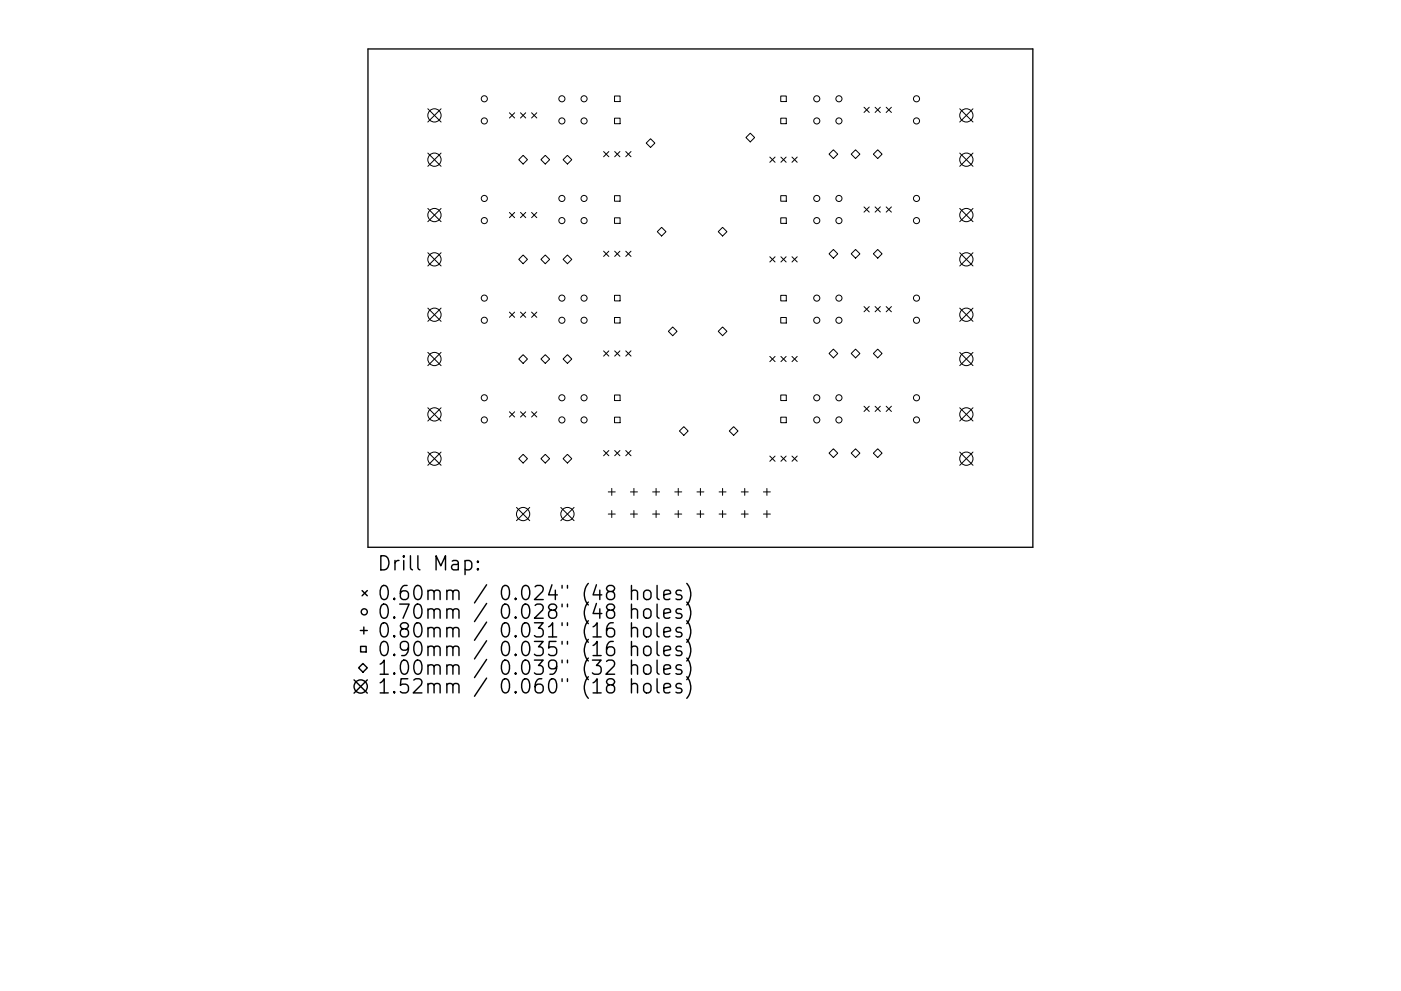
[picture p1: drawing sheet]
<svg xmlns="http://www.w3.org/2000/svg" width="297mm" height="210mm" viewBox="0 0 297 210" stroke-linecap="round" stroke-linejoin="round" font-family="sans-serif">
<defs><g id="words">
<g font-size="4.2">
<text x="79.9" y="121.1">Drill Map:</text>
<text x="79.9" y="127.4">0.60mm / 0.024&quot; (48 holes)</text>
<text x="79.9" y="131.3">0.70mm / 0.028&quot; (48 holes)</text>
<text x="79.9" y="135.3">0.80mm / 0.031&quot; (16 holes)</text>
<text x="79.9" y="139.2">0.90mm / 0.035&quot; (16 holes)</text>
<text x="79.9" y="143.2">1.00mm / 0.039&quot; (32 holes)</text>
<text x="79.9" y="147.2">1.52mm / 0.060&quot; (18 holes)</text>
</g>
</g></defs>
<path d="M78 10.4h141v105.7h-141z" fill="none" stroke="#000" stroke-width=".28"/>
<g fill="none" stroke="#000" stroke-width=".21">
<path d="M90.7 23.1l2.8 2.8M90.7 32.5l2.8 2.8M93.5 23.1l-2.8 2.8M93.5 32.5l-2.8 2.8M108 23.9l1.1 1.1M109.1 23.9l-1.1 1.1M110.4 23.9l1.1 1.1M110.9 33l.9 .9-.9 .9-.9-.9zM111.5 23.9l-1.1 1.1M112.7 23.9l1.1 1.1M113.8 23.9l-1.1 1.1M114.7 33.9l.9-.9 .9 .9-.9 .9z"/>
<path d="M119.4 33.9l.9-.9 .9 .9-.9 .9zM128 32.2l1.1 1.1M129.1 32.2l-1.1 1.1M130.3 20.4h1.2v1.1h-1.2zM130.3 25.1h1.2v1.1h-1.2zM130.3 32.2l1.1 1.1M131.4 32.2l-1.1 1.1M132.7 32.2l1.1 1.1M133.8 32.2l-1.1 1.1M137.9 29.4l1 1-1 .9-.9-.9zM159.1 28.3l.9 .9-.9 .9-1-.9zM163.2 33.3l1.1 1.1"/>
<path d="M164.3 33.3l-1.1 1.1M165.5 20.4h1.2v1.1h-1.2zM165.5 25.1h1.2v1.1h-1.2zM165.6 33.3l1.1 1.1M166.7 33.3l-1.1 1.1M167.9 33.3l1.1 1.1M169 33.3l-1.1 1.1M176.7 31.8l.9 .9-.9 .9-.9-.9zM181.4 31.8l.9 .9-.9 .9-.9-.9zM183.2 22.8l1.1 1.1M184.3 22.8l-1.1 1.1M185.5 22.8l1.1 1.1"/>
<path d="M186.1 31.8l.9 .9-.9 .9-.9-.9zM186.6 22.8l-1.1 1.1M187.9 22.8l1.1 1.1M189 22.8l-1.1 1.1M203.5 23.1l2.8 2.8M203.5 32.5l2.8 2.8M206.3 23.1l-2.8 2.8M206.3 32.5l-2.8 2.8M90.7 44.2l2.8 2.8M90.7 53.6l2.8 2.8M93.5 44.2l-2.8 2.8M93.5 53.6l-2.8 2.8"/>
<path d="M108 45.1l1.1 1.1M109.1 45.1l-1.1 1.1M110 55l.9-.9 .9 .9-.9 1zM110.4 45.1l1.1 1.1M111.5 45.1l-1.1 1.1M112.7 45.1l1.1 1.1M113.8 45.1l-1.1 1.1M114.7 55l.9-.9 .9 .9-.9 1zM119.4 55l.9-.9 .9 .9-.9 1zM128 53.3l1.1 1.1M129.1 53.3l-1.1 1.1M130.3 41.5h1.2v1.2h-1.2z"/>
<path d="M130.3 46.2h1.2v1.2h-1.2zM130.3 53.3l1.1 1.1M131.4 53.3l-1.1 1.1M132.7 53.3l1.1 1.1M133.8 53.3l-1.1 1.1M140.3 48.2l.9 1-.9 .9-.9-.9zM152.3 49.2l.9-1 .9 1-.9 .9zM163.2 54.5l1.1 1.1M164.3 54.5l-1.1 1.1M165.5 41.5h1.2v1.2h-1.2zM165.5 46.2h1.2v1.2h-1.2zM165.6 54.5l1.1 1.1"/>
<path d="M166.7 54.5l-1.1 1.1M167.9 54.5l1.1 1.1M169 54.5l-1.1 1.1M175.8 53.9l.9-1 .9 1-.9 .9zM180.5 53.9l.9-1 .9 1-.9 .9zM183.2 43.9l1.1 1.1M184.3 43.9l-1.1 1.1M185.2 53.9l.9-1 .9 1-.9 .9zM185.5 43.9l1.1 1.1M186.6 43.9l-1.1 1.1M187.9 43.9l1.1 1.1M189 43.9l-1.1 1.1"/>
<path d="M203.5 44.2l2.8 2.8M203.5 53.6l2.8 2.8M206.3 44.2l-2.8 2.8M206.3 53.6l-2.8 2.8M90.7 65.4l2.8 2.8M90.7 74.8l2.8 2.8M93.5 65.4l-2.8 2.8M93.5 74.8l-2.8 2.8M108 66.2l1.1 1.1M109.1 66.2l-1.1 1.1M110 76.2l.9-1 .9 1-.9 .9zM110.4 66.2l1.1 1.1"/>
<path d="M111.5 66.2l-1.1 1.1M112.7 66.2l1.1 1.1M113.8 66.2l-1.1 1.1M114.7 76.2l.9-1 .9 1-.9 .9zM119.4 76.2l.9-1 .9 1-.9 .9zM128 74.4l1.1 1.2M129.1 74.4l-1.1 1.2M130.3 62.7h1.2v1.1h-1.2zM130.3 67.4h1.2v1.1h-1.2zM130.3 74.4l1.1 1.2M131.4 74.4l-1.1 1.2M132.7 74.4l1.1 1.2"/>
<path d="M133.8 74.4l-1.1 1.2M141.7 70.3l.9-.9 1 .9-1 .9zM152.3 70.3l.9-.9 .9 .9-.9 .9zM163.2 75.6l1.1 1.1M164.3 75.6l-1.1 1.1M165.5 62.7h1.2v1.1h-1.2zM165.5 67.4h1.2v1.1h-1.2zM165.6 75.6l1.1 1.1M166.7 75.6l-1.1 1.1M167.9 75.6l1.1 1.1M169 75.6l-1.1 1.1M176.7 74.1l.9 .9-.9 .9-.9-.9z"/>
<path d="M181.4 74.1l.9 .9-.9 .9-.9-.9zM183.2 65l1.1 1.2M184.3 65l-1.1 1.2M185.5 65l1.1 1.2M186.1 74.1l.9 .9-.9 .9-.9-.9zM186.6 65l-1.1 1.2M187.9 65l1.1 1.2M189 65l-1.1 1.2M203.5 65.4l2.8 2.8M203.5 74.8l2.8 2.8M206.3 65.4l-2.8 2.8M206.3 74.8l-2.8 2.8"/>
<path d="M90.7 86.5l2.8 2.8M90.7 95.9l2.8 2.8M93.5 86.5l-2.8 2.8M93.5 95.9l-2.8 2.8M108 87.4l1.1 1.1M109.1 87.4l-1.1 1.1M110 97.3l.9-.9 .9 .9-.9 .9zM110.4 87.4l1.1 1.1M111.5 87.4l-1.1 1.1M112.7 87.4l1.1 1.1M113.8 87.4l-1.1 1.1M114.7 97.3l.9-.9 .9 .9-.9 .9z"/>
<path d="M119.4 97.3l.9-.9 .9 .9-.9 .9zM128 95.6l1.1 1.1M129.1 95.6l-1.1 1.1M130.3 83.8h1.2v1.2h-1.2zM130.3 88.5h1.2v1.2h-1.2zM130.3 95.6l1.1 1.1M131.4 95.6l-1.1 1.1M132.7 95.6l1.1 1.1M133.8 95.6l-1.1 1.1M144.1 91.4l.9-.9 .9 .9-.9 1zM154.6 91.4l.9-.9 1 .9-1 1zM163.2 96.8l1.1 1.1"/>
<path d="M164.3 96.8l-1.1 1.1M165.5 83.8h1.2v1.2h-1.2zM165.5 88.5h1.2v1.2h-1.2zM165.6 96.8l1.1 1.1M166.7 96.8l-1.1 1.1M167.9 96.8l1.1 1.1M169 96.8l-1.1 1.1M176.7 95.2l.9 .9-.9 1-.9-1zM181.4 95.2l.9 .9-.9 1-.9-1zM183.2 86.2l1.1 1.1M184.3 86.2l-1.1 1.1M185.5 86.2l1.1 1.1"/>
<path d="M186.1 95.2l.9 .9-.9 1-.9-1zM186.6 86.2l-1.1 1.1M187.9 86.2l1.1 1.1M189 86.2l-1.1 1.1M203.5 86.5l2.8 2.8M203.5 95.9l2.8 2.8M206.3 86.5l-2.8 2.8M206.3 95.9l-2.8 2.8M109.5 107.7l2.8 2.8M112.3 107.7l-2.8 2.8M118.9 107.7l2.8 2.8M121.7 107.7l-2.8 2.8"/>
<path d="M129 104.4h1.4M129 109.1h1.4M129.7 103.6v1.5M129.7 108.3v1.5M133.7 104.4h1.4M133.7 109.1h1.4M134.4 103.6v1.5M134.4 108.3v1.5M138.4 104.4h1.4M138.4 109.1h1.4M139.1 103.6v1.5M139.1 108.3v1.5"/>
<path d="M143.1 104.4h1.4M143.1 109.1h1.4M143.8 103.6v1.5M143.8 108.3v1.5M147.8 104.4h1.4M147.8 109.1h1.4M148.5 103.6v1.5M148.5 108.3v1.5M152.5 104.4h1.4M152.5 109.1h1.4M153.2 103.6v1.5M153.2 108.3v1.5"/>
<path d="M157.2 104.4h1.4M157.2 109.1h1.4M157.9 103.6v1.5M157.9 108.3v1.5M161.9 104.4h1.4M161.9 109.1h1.4M162.6 103.6v1.5M162.6 108.3v1.5"/>
<circle cx="92.1" cy="24.5" r="1.41"/>
<circle cx="92.1" cy="33.9" r="1.41"/>
<circle cx="102.7" cy="21" r=".65"/>
<circle cx="102.7" cy="25.7" r=".65"/>
<circle cx="119.1" cy="21" r=".65"/>
<circle cx="119.1" cy="25.7" r=".65"/>
<circle cx="123.8" cy="21" r=".65"/>
<circle cx="123.8" cy="25.7" r=".65"/>
<circle cx="173.2" cy="21" r=".65"/>
<circle cx="173.2" cy="25.7" r=".65"/>
<circle cx="177.9" cy="21" r=".65"/>
<circle cx="177.9" cy="25.7" r=".65"/>
<circle cx="194.3" cy="25.7" r=".65"/>
<circle cx="194.3" cy="21" r=".65"/>
<circle cx="204.9" cy="24.5" r="1.41"/>
<circle cx="204.9" cy="33.9" r="1.41"/>
<circle cx="92.1" cy="45.6" r="1.41"/>
<circle cx="92.1" cy="55" r="1.41"/>
<circle cx="102.7" cy="46.8" r=".65"/>
<circle cx="102.7" cy="42.1" r=".65"/>
<circle cx="119.1" cy="46.8" r=".65"/>
<circle cx="119.1" cy="42.1" r=".65"/>
<circle cx="123.8" cy="46.8" r=".65"/>
<circle cx="123.8" cy="42.1" r=".65"/>
<circle cx="173.2" cy="46.8" r=".65"/>
<circle cx="173.2" cy="42.1" r=".65"/>
<circle cx="177.9" cy="46.8" r=".65"/>
<circle cx="177.9" cy="42.1" r=".65"/>
<circle cx="194.3" cy="46.8" r=".65"/>
<circle cx="194.3" cy="42.1" r=".65"/>
<circle cx="204.9" cy="45.6" r="1.41"/>
<circle cx="204.9" cy="55" r="1.41"/>
<circle cx="92.1" cy="66.8" r="1.41"/>
<circle cx="92.1" cy="76.2" r="1.41"/>
<circle cx="102.7" cy="67.9" r=".65"/>
<circle cx="102.7" cy="63.3" r=".65"/>
<circle cx="119.1" cy="67.9" r=".65"/>
<circle cx="119.1" cy="63.3" r=".65"/>
<circle cx="123.8" cy="67.9" r=".65"/>
<circle cx="123.8" cy="63.3" r=".65"/>
<circle cx="173.2" cy="67.9" r=".65"/>
<circle cx="173.2" cy="63.3" r=".65"/>
<circle cx="177.9" cy="67.9" r=".65"/>
<circle cx="177.9" cy="63.3" r=".65"/>
<circle cx="194.3" cy="67.9" r=".65"/>
<circle cx="194.3" cy="63.3" r=".65"/>
<circle cx="204.9" cy="66.8" r="1.41"/>
<circle cx="204.9" cy="76.2" r="1.41"/>
<circle cx="92.1" cy="97.3" r="1.41"/>
<circle cx="92.1" cy="87.9" r="1.41"/>
<circle cx="102.7" cy="84.4" r=".65"/>
<circle cx="102.7" cy="89.1" r=".65"/>
<circle cx="119.1" cy="89.1" r=".65"/>
<circle cx="119.1" cy="84.4" r=".65"/>
<circle cx="123.8" cy="84.4" r=".65"/>
<circle cx="123.8" cy="89.1" r=".65"/>
<circle cx="173.2" cy="84.4" r=".65"/>
<circle cx="173.2" cy="89.1" r=".65"/>
<circle cx="177.9" cy="89.1" r=".65"/>
<circle cx="177.9" cy="84.4" r=".65"/>
<circle cx="194.3" cy="89.1" r=".65"/>
<circle cx="194.3" cy="84.4" r=".65"/>
<circle cx="204.9" cy="97.3" r="1.41"/>
<circle cx="204.9" cy="87.9" r="1.41"/>
<circle cx="110.9" cy="109.1" r="1.41"/>
<circle cx="120.3" cy="109.1" r="1.41"/>
</g>
<g fill="none" stroke="#000" stroke-width=".3">
<path d="M98.6 119.1l.9-.2 .5 .6v.8l-.3 .5-.2 .1-.9-.1M101.3 119.1l.2 .1-.2 .1-.1-.1 .1-.1v.2M76.4 133.8h1.5M76.5 137.1h1.1v1.2h-1.1zM76.8 125.3l1.1 1.1M77.1 133v1.5M77.9 125.3l-1.1 1.1M101.3 120.6l.2 .2-.2 .1-.1-.1 .1-.2v.3M133.9 125.5a.74 .74 0 0 1 1.3 .1v1.6M133.9 129.5a.74 .74 0 0 1 1.3 .1v1.6M133.9 133.4a.74 .74 0 0 1 1.3 .2v1.5M133.9 137.4a.74 .74 0 0 1 1.3 .1v1.6"/>
<path d="M133.9 124.2v3M133.9 128.2v3M133.9 132.1v3M133.9 136.1v3M136.6 125.5a.81 .81 0 0 1 .8-.3 .81 .81 0 0 1 .6 .6v.8a.81 .81 0 0 1-.8 .6 .81 .81 0 0 1-.7-.6v-.8zM136.6 129.5a.81 .81 0 0 1 .8-.3 .81 .81 0 0 1 .6 .5v.9a.81 .81 0 0 1-.8 .6 .81 .81 0 0 1-.7-.6v-.9zM136.6 133.4a.81 .81 0 0 1 .8-.3 .81 .81 0 0 1 .6 .6v.9a.81 .81 0 0 1-.8 .6 .81 .81 0 0 1-.7-.6v-.9zM136.6 137.4a.81 .81 0 0 1 .8-.3 .81 .81 0 0 1 .6 .6v.8a.81 .81 0 0 1-.8 .6 .81 .81 0 0 1-.7-.6v-.8zM139.3 124.2v2.6l.4 .4M139.3 128.2v2.5l.4 .5M139.3 132.1v2.6l.4 .4M139.3 136.1v2.6l.4 .4"/>
<path d="M140.7 126.2l1.5-.3-.2-.5-.8-.2-.5 .4v1.2l.2 .3 .3 .1 .8-.1M140.7 130.2l1.5-.3-.2-.6-.8-.1-.5 .4v1.1l.2 .3 .3 .2 .8-.2M140.7 134.1l1.5-.3-.2-.5-.8-.2-.5 .5v1.1l.2 .3 .3 .1 .8-.1M140.7 138.1l1.5-.3-.2-.6-.8-.1-.5 .4v1.2l.2 .2 .3 .2 .8-.2M144.5 125.4l-.8-.2-.4 .4 .2 .5 1 .3 .1 .2-.1 .5-.3 .1-.9-.1M144.5 129.3l-.8-.1-.4 .4 .2 .4 1 .3 .1 .3-.1 .4-.3 .2-.9-.2M144.5 133.3l-.8-.2-.4 .5 .2 .4 1 .3 .1 .3-.1 .4-.3 .1-.9-.1M144.5 137.2l-.8-.1-.4 .4 .2 .4 1 .3 .1 .3-.1 .4-.3 .2-.9-.2M145.6 123.8a3.4 3.4 0 0 1 0 4.6M145.6 127.7a3.4 3.4 0 0 1 0 4.6M145.6 131.7a3.4 3.4 0 0 1 0 4.6M145.6 135.7a3.4 3.4 0 0 1 0 4.5"/>
<path d="M145.6 139.6a3.4 3.4 0 0 1 0 4.6M75.1 144.2l2.8 2.9M76 141.7l1-.9 .9 .9-.9 .9zM77.9 144.2l-2.8 2.9M133.9 141.3a.74 .74 0 0 1 1.3 .2v1.5M133.9 145.3a.74 .74 0 0 1 1.3 .1v1.6M133.9 140v3M133.9 144v3M136.6 141.3a.81 .81 0 0 1 .8-.3 .81 .81 0 0 1 .6 .6v.9a.81 .81 0 0 1-.8 .6 .81 .81 0 0 1-.7-.6v-.9zM136.6 145.3a.81 .81 0 0 1 .8-.3 .81 .81 0 0 1 .6 .6v.8a.81 .81 0 0 1-.8 .6 .81 .81 0 0 1-.7-.6v-.8zM139.3 140v2.6l.4 .4M139.3 144v2.6l.4 .4"/>
<path d="M140.7 142l1.5-.2-.2-.6-.8-.2-.5 .5v1.1l.2 .3 .3 .1 .8-.1M140.7 146l1.5-.3-.2-.5-.8-.2-.5 .4v1.2l.2 .3 .3 .1 .8-.1M144.5 141.2l-.8-.2-.4 .5 .2 .4 1 .3 .1 .3-.1 .4-.3 .1-.9-.1M144.5 145.2l-.8-.2-.4 .4 .2 .5 1 .3 .1 .2-.1 .5-.3 .1-.9-.1M145.6 143.6a3.4 3.4 0 0 1 0 4.6"/>
<circle cx="77.2" cy="129.8" r=".65"/>
<circle cx="76.5" cy="145.7" r="1.41"/>
</g>
<use href="#words"/>
</svg>
